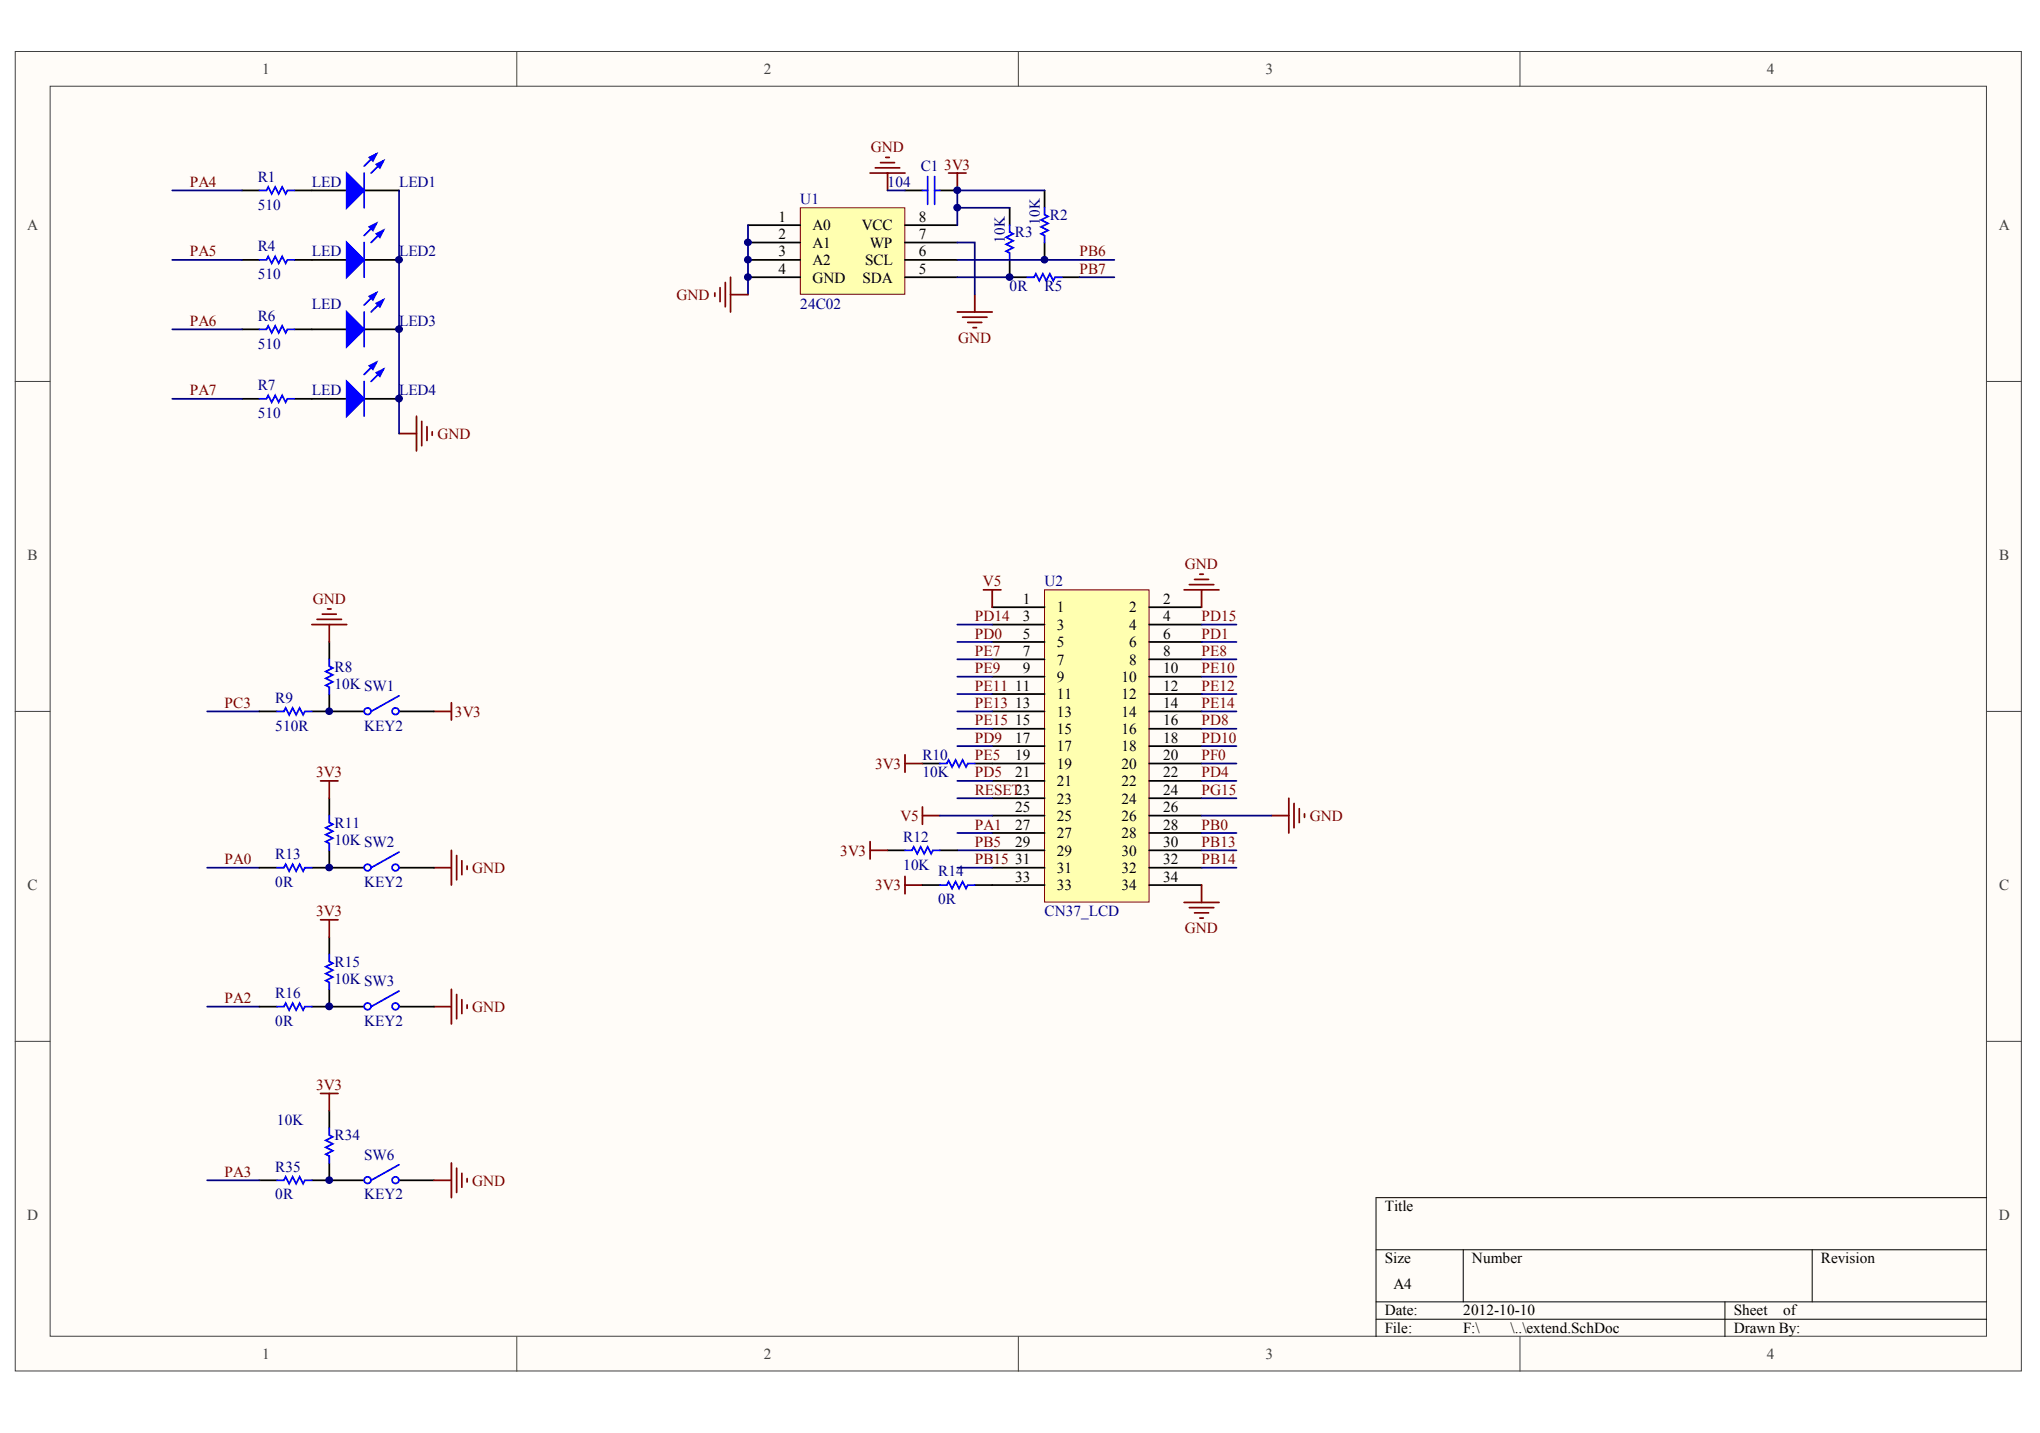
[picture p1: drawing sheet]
<svg xmlns="http://www.w3.org/2000/svg" width="288mm" height="202mm" viewBox="0 0 288 202" stroke-linecap="round" stroke-linejoin="round" font-family="sans-serif">
<defs><g id="words">
<g font-size="2.2" fill="#404040">
<text x="37" y="10.4">1</text>
<text x="107.8" y="10.4">2</text>
<text x="178.6" y="10.4">3</text>
<text x="249.3" y="10.4">4</text>
<text x="3.8" y="32.5">A</text>
<text x="282" y="32.5">A</text>
<text x="3.9" y="79">B</text>
<text x="282.1" y="79">B</text>
<text x="3.9" y="125.5">C</text>
<text x="282.1" y="125.5">C</text>
<text x="3.8" y="172.1">D</text>
<text x="282" y="172.1">D</text>
<text x="37" y="191.7">1</text>
<text x="107.8" y="191.7">2</text>
<text x="178.6" y="191.7">3</text>
<text x="249.3" y="191.7">4</text>
</g>
<g font-size="2.2" fill="#800000">
<text x="122.9" y="21.5">GND</text>
<text x="133.2" y="23.9">3V3</text>
<text x="26.8" y="26.4">PA4</text>
<text x="26.8" y="36.2">PA5</text>
<text x="152.3" y="36.2">PB6</text>
<text x="152.3" y="38.6">PB7</text>
<text x="26.8" y="46">PA6</text>
<text x="95.5" y="42.3">GND</text>
<text x="135.2" y="48.4">GND</text>
<text x="26.8" y="55.8">PA7</text>
<text x="61.7" y="61.9">GND</text>
<text x="138.7" y="82.7">V5</text>
<text x="167.2" y="80.3">GND</text>
<text x="44.1" y="85.2">GND</text>
<text x="137.6" y="87.6">PD14</text>
<text x="169.6" y="87.6">PD15</text>
<text x="137.6" y="90.1">PD0</text>
<text x="137.6" y="92.5">PE7</text>
<text x="137.6" y="95">PE9</text>
<text x="169.6" y="90.1">PD1</text>
<text x="169.6" y="92.5">PE8</text>
<text x="169.6" y="95">PE10</text>
<text x="31.7" y="99.9">PC3</text>
<text x="64.2" y="101.1">3V3</text>
<text x="137.6" y="97.4">PE11</text>
<text x="137.6" y="99.9">PE13</text>
<text x="169.6" y="97.4">PE12</text>
<text x="169.6" y="99.9">PE14</text>
<text x="137.6" y="102.3">PE15</text>
<text x="137.6" y="104.8">PD9</text>
<text x="137.6" y="107.2">PE5</text>
<text x="169.6" y="102.3">PD8</text>
<text x="169.6" y="104.8">PD10</text>
<text x="169.6" y="107.2">PF0</text>
<text x="44.6" y="109.7">3V3</text>
<text x="123.5" y="108.4">3V3</text>
<text x="137.6" y="109.7">PD5</text>
<text x="137.6" y="112.1">RESET23</text>
<text x="169.6" y="109.7">PD4</text>
<text x="169.6" y="112.1">PG15</text>
<text x="127.1" y="115.8">V5</text>
<text x="137.6" y="119.5">PB5</text>
<text x="137.6" y="117">PA1</text>
<text x="169.6" y="119.5">PB13</text>
<text x="169.6" y="117">PB0</text>
<text x="184.8" y="115.8">GND</text>
<text x="31.7" y="121.9">PA0</text>
<text x="66.7" y="123.1">GND</text>
<text x="118.6" y="120.7">3V3</text>
<text x="123.5" y="125.6">3V3</text>
<text x="137.6" y="121.9">PB15</text>
<text x="169.6" y="121.9">PB14</text>
<text x="44.6" y="129.3">3V3</text>
<text x="167.2" y="131.7">GND</text>
<text x="31.7" y="141.5">PA2</text>
<text x="66.7" y="142.7">GND</text>
<text x="44.6" y="153.8">3V3</text>
<text x="31.7" y="166">PA3</text>
<text x="66.7" y="167.2">GND</text>
</g>
<g font-size="2.2" fill="#000080">
<text x="36.4" y="25.6">R1</text>
<text x="36.4" y="29.6">510</text>
<text x="44" y="26.4">LED</text>
<text x="56.3" y="26.4">LED1</text>
<text x="112.9" y="28.8">U1</text>
<text x="125.2" y="26.4">104</text>
<text x="129.9" y="24.2">C1</text>
<text x="36.4" y="35.4">R4</text>
<text x="143.2" y="33.5">R3</text>
<text x="148.1" y="31">R2</text>
<text x="36.4" y="39.4">510</text>
<text x="44" y="36.2">LED</text>
<text x="56.3" y="36.2">LED2</text>
<text x="142.5" y="41.1">0R</text>
<text x="147.4" y="41.1">R5</text>
<text x="36.4" y="45.2">R6</text>
<text x="44" y="43.5">LED</text>
<text x="56.3" y="46">LED3</text>
<text x="112.9" y="43.5">24C02</text>
<text x="36.4" y="49.2">510</text>
<text x="36.4" y="55">R7</text>
<text x="36.4" y="59">510</text>
<text x="44" y="55.8">LED</text>
<text x="56.3" y="55.8">LED4</text>
<text x="147.4" y="82.7">U2</text>
<text x="47.2" y="94.7">R8</text>
<text x="38.8" y="99.1">R9</text>
<text x="47.2" y="97.2">10K SW1</text>
<text x="38.8" y="103.1">510R</text>
<text x="51.4" y="103.1">KEY2</text>
<text x="130.2" y="107.2">R10</text>
<text x="130.2" y="109.7">10K</text>
<text x="47.2" y="116.8">R11</text>
<text x="47.2" y="119.2">10K SW2</text>
<text x="127.5" y="118.7">R12</text>
<text x="38.8" y="121.2">R13</text>
<text x="38.8" y="125.1">0R</text>
<text x="51.4" y="125.1">KEY2</text>
<text x="127.5" y="122.7">10K</text>
<text x="132.4" y="123.6">R14</text>
<text x="132.4" y="127.6">0R</text>
<text x="147.4" y="129.3">CN37_LCD</text>
<text x="47.2" y="136.4">R15</text>
<text x="38.8" y="140.8">R16</text>
<text x="47.2" y="138.8">10K SW3</text>
<text x="38.8" y="144.7">0R</text>
<text x="51.4" y="144.7">KEY2</text>
<text x="39.1" y="158.7">10K</text>
<text x="47.2" y="160.9">R34</text>
<text x="38.8" y="165.3">R35</text>
<text x="51.4" y="163.6">SW6</text>
<text x="38.8" y="169.2">0R</text>
<text x="51.4" y="169.2">KEY2</text>
</g>
<g font-size="2.2">
<text x="109.9" y="31.3">1</text>
<text x="109.9" y="33.7">2</text>
<text x="114.7" y="32.5">A0</text>
<text x="114.7" y="35">A1</text>
<text x="121.6" y="32.5">VCC</text>
<text x="122.7" y="35">WP</text>
<text x="129.7" y="31.3">8</text>
<text x="129.7" y="33.7">7</text>
<text x="109.9" y="36.2">3</text>
<text x="109.9" y="38.6">4</text>
<text x="114.7" y="37.4">A2</text>
<text x="114.7" y="39.9">GND</text>
<text x="121.7" y="39.9">SDA</text>
<text x="122.1" y="37.4">SCL</text>
<text x="129.7" y="36.2">6</text>
<text x="129.7" y="38.6">5</text>
<text x="144.3" y="85.2">1</text>
<text x="144.3" y="87.6">3</text>
<text x="149.1" y="86.4">1</text>
<text x="149.1" y="88.8">3</text>
<text x="159.3" y="86.4">2</text>
<text x="159.3" y="88.8">4</text>
<text x="164.1" y="85.2">2</text>
<text x="164.1" y="87.6">4</text>
<text x="144.3" y="90.1">5</text>
<text x="144.3" y="92.5">7</text>
<text x="144.3" y="95">9</text>
<text x="149.1" y="91.3">5</text>
<text x="149.1" y="93.7">7</text>
<text x="159.3" y="91.3">6</text>
<text x="159.3" y="93.7">8</text>
<text x="164.1" y="90.1">6</text>
<text x="164.1" y="92.5">8</text>
<text x="164.1" y="95">10</text>
<text x="143.2" y="97.4">11</text>
<text x="143.2" y="99.9">13</text>
<text x="149.1" y="96.2">9</text>
<text x="149.1" y="98.6">11</text>
<text x="149.1" y="101.1">13</text>
<text x="158.3" y="96.2">10</text>
<text x="158.3" y="98.6">12</text>
<text x="158.3" y="101.1">14</text>
<text x="164.1" y="97.4">12</text>
<text x="164.1" y="99.9">14</text>
<text x="143.2" y="102.3">15</text>
<text x="143.2" y="104.8">17</text>
<text x="143.2" y="107.2">19</text>
<text x="149.1" y="103.5">15</text>
<text x="149.1" y="106">17</text>
<text x="158.3" y="103.5">16</text>
<text x="158.3" y="106">18</text>
<text x="164.1" y="102.3">16</text>
<text x="164.1" y="104.8">18</text>
<text x="164.1" y="107.2">20</text>
<text x="143.2" y="109.7">21</text>
<text x="149.1" y="108.4">19</text>
<text x="149.1" y="110.9">21</text>
<text x="149.1" y="113.3">23</text>
<text x="158.3" y="108.4">20</text>
<text x="158.3" y="110.9">22</text>
<text x="158.3" y="113.3">24</text>
<text x="164.1" y="109.7">22</text>
<text x="164.1" y="112.1">24</text>
<text x="143.2" y="114.6">25</text>
<text x="143.2" y="117">27</text>
<text x="143.2" y="119.5">29</text>
<text x="149.1" y="115.8">25</text>
<text x="149.1" y="118.2">27</text>
<text x="158.3" y="115.8">26</text>
<text x="158.3" y="118.2">28</text>
<text x="164.1" y="114.6">26</text>
<text x="164.1" y="117">28</text>
<text x="164.1" y="119.5">30</text>
<text x="143.2" y="121.9">31</text>
<text x="143.2" y="124.4">33</text>
<text x="149.1" y="120.7">29</text>
<text x="149.1" y="123.1">31</text>
<text x="149.1" y="125.6">33</text>
<text x="158.3" y="120.7">30</text>
<text x="158.3" y="123.1">32</text>
<text x="158.3" y="125.6">34</text>
<text x="164.1" y="121.9">32</text>
<text x="164.1" y="124.4">34</text>
<text x="195.4" y="170.9">Title</text>
<text x="195.4" y="178.2">Size</text>
<text x="207.7" y="178.2">Number</text>
<text x="256.9" y="178.2">Revision</text>
<text x="195.4" y="185.6">Date:</text>
<text x="196.6" y="181.9">A4</text>
<text x="206.5" y="185.6">2012-10-10</text>
<text x="244.6" y="185.6">Sheet</text>
<text x="251.6" y="185.6">of</text>
<text x="195.4" y="188">File:</text>
<text x="206.5" y="188">F:\</text>
<text x="213.1" y="188">\..\extend.SchDoc</text>
<text x="244.6" y="188">Drawn By:</text>
</g>
<g font-size="2.1" fill="#000080">
<text x="141.8" y="34.2" transform="rotate(-90 141.8 34.2)">10K</text>
<text x="146.7" y="31.8" transform="rotate(-90 146.7 31.8)">10K</text>
</g>
</g></defs>
<g fill="#fffcf8" stroke="#404040" stroke-width=".14">
<path d="M2.2 7.3h283v186.1h-283z"/>
<path d="M7.1 12.2h273.2v176.3h-273.2z"/>
</g>
<path d="M72.9 7.3v4.9M143.7 7.3v4.9M214.5 7.3v4.9M2.2 53.8h4.9M280.3 53.8h5M2.2 100.4h4.9M280.3 100.4h5M2.2 146.9h4.9M280.3 146.9h5M72.9 188.5v4.9M143.7 188.5v4.9M214.5 188.5v4.9" fill="none" stroke="#404040" stroke-width=".14"/>
<path d="M194.2 176.3h86.1M206.5 176.3v7.3M255.7 176.3v7.3M280.3 168.9h-86.1v19.6M194.2 183.6h86.1M194.2 186.1h86.1M243.4 183.6v4.9" fill="none" stroke="#000" stroke-width=".14"/>
<g fill="none" stroke="#000" stroke-width=".25">
<path d="M34.2 26.9h2.4M34.2 36.7h2.4M41.5 26.9h7.4M41.5 36.7h7.4M51.4 26.9h4.9M51.4 36.7h4.9M34.2 46.5h2.4M34.2 56.3h2.4M41.5 46.5h7.4M41.5 56.3h7.4M51.4 46.5h4.9M51.4 56.3h4.9"/>
<path d="M46.5 97.9v2.5h-2.5M46.5 90.6v2.4M36.6 100.4h2.5M46.5 112.6v2.5M46.5 120v2.4h-2.5M36.6 122.4h2.5M46.5 132.2v2.4M46.5 139.5v2.5h-2.5M36.6 142h2.5"/>
</g>
<g fill="#00f" stroke="#00f" stroke-width=".25">
<path d="M48.9 24.4l2.5 2.5-2.5 2.4z"/>
<path d="M53.1 23.2l1-.5-.5 1z"/>
<path d="M52.1 22.2l1-.5-.5 1z"/>
<path d="M48.9 34.2l2.5 2.5-2.5 2.4z"/>
<path d="M53.1 33l1-.5-.5 1z"/>
<path d="M52.1 32l1-.5-.5 1z"/>
<path d="M48.9 44l2.5 2.5-2.5 2.4z"/>
<path d="M53.1 42.8l1-.5-.5 1z"/>
<path d="M52.1 41.8l1-.5-.5 1z"/>
<path d="M48.9 53.8l2.5 2.5-2.5 2.4z"/>
<path d="M53.1 52.6l1-.5-.5 1z"/>
<path d="M52.1 51.6l1-.5-.5 1z"/>
</g>
<g fill="none" stroke="#00f" stroke-width=".25">
<path d="M36.6 26.9h1l.2-.5 .5 1 .5-1 .5 1 .5-1 .5 1 .3-.5h.9M36.6 36.7h1l.2-.5 .5 1 .5-1 .5 1 .5-1 .5 1 .3-.5h.9M51.4 24.4v4.9M51.4 34.2v4.9M53.1 21.7l-1.7 1.7M53.1 31.5l-1.7 1.7M54.1 22.7l-1.7 1.7M54.1 32.5l-1.7 1.7M36.6 46.5h1l.2-.5 .5 .9 .5-.9 .5 .9 .5-.9 .5 .9 .3-.4h.9M36.6 56.3h1l.2-.5 .5 .9 .5-.9 .5 .9 .5-.9 .5 .9 .3-.4h.9M51.4 44v4.9M51.4 53.8v4.9"/>
<path d="M53.1 41.3l-1.7 1.7M53.1 51.1l-1.7 1.7M54.1 42.3l-1.7 1.7M54.1 52.1l-1.7 1.7M46.5 93v1l.5 .2-1 .5 1 .5-1 .5 1 .5-1 .5 .5 .2v1M39.1 100.4h1l.2-.5 .5 .9 .5-.9 .5 .9 .5-.9 .5 .9 .2-.4h1M46.5 115.1v.9l.5 .3-1 .5 1 .5-1 .4 1 .5-1 .5 .5 .3v1M39.1 122.4h1l.2-.5 .5 1 .5-1 .5 1 .5-1 .5 1 .2-.5h1M46.5 134.6v1l.5 .3-1 .5 1 .5-1 .4 1 .5-1 .5 .5 .3v.9M39.1 142h1l.2-.5 .5 1 .5-1 .5 1 .5-1 .5 1 .2-.5h1"/>
</g>
<g fill="none" stroke="#800000" stroke-width=".25">
<path d="M58.8 58.7v4.9M59.5 59.4v3.5M56.3 61.2h2.5M60.3 60.2v1.9M61 60.9v.5M44 88.1h4.9M44.7 87.4h3.5M45.5 86.6h1.9M46.2 85.9h.5M46.5 88.1v2.5M63.7 99.1v2.5M45.2 110.2h2.5"/>
<path d="M46.5 110.2v2.4M61.2 100.4h2.5M63.7 120v4.9M45.2 129.7h2.5M46.5 129.7v2.5M61.2 122.4h2.5M63.7 139.5v4.9M64.4 120.7v3.4M65.2 121.4v2M65.9 122.2v.4M61.2 142h2.5M64.4 140.3v3.4"/>
<path d="M65.2 141v2M65.9 141.8v.4"/>
</g>
<path d="M24.3 26.9h9.9M24.3 36.7h9.9M56.3 26.9v34.3M24.3 46.5h9.9M24.3 56.3h9.9M29.2 100.4h7.4M29.2 122.4h7.4M29.2 142h7.4" fill="none" stroke="#000080" stroke-width=".25"/>
<path d="M112.9 29.3h14.8v12.2h-14.8z" fill="#ffffb0" stroke="#800000" stroke-width=".14"/>
<g fill="none" stroke="#000" stroke-width=".25">
<path d="M105.5 31.8h7.4M105.5 34.2h7.4M105.5 36.7h7.4M105.5 39.1h7.4M127.7 31.8h7.4M127.7 34.2h7.4M127.7 36.7h7.4M127.7 39.1h7.4M127.7 26.9h2.5M132.6 26.9h2.5M142.5 36.7v2.4h2.4M142.5 29.3v2.5"/>
<path d="M147.4 26.9v2.4M147.4 34.2v2.5M149.9 39.1h2.4"/>
</g>
<path d="M105.5 31.8v9.8M125.2 26.9h2.5M135.1 34.2h2.5v7.4M135.1 39.1h7.4M135.1 36.7h22.1M135.1 29.3h7.4M147.4 26.9h-12.3v4.9M152.3 39.1h4.9" fill="none" stroke="#000080" stroke-width=".25"/>
<g fill="none" stroke="#800000" stroke-width=".25">
<path d="M102.3 39.8v3.5M103.1 39.1v4.9M122.8 24.4h4.9M123.5 23.7h3.5M124.3 22.9h1.9M125 22.2h.5M125.2 24.4v2.5M133.9 24.4h2.4M135.1 24.4v2.5M100.9 41.3v.5M101.6 40.6v1.9M103.1 41.6h2.4"/>
<path d="M135.1 44h4.9M135.8 44.7h3.5M136.6 45.5h1.9M137.3 46.2h.5M137.6 41.6v2.4"/>
</g>
<path d="M130.2 26.9h.7M130.9 24.9v3.9M131.9 24.9v3.9M131.9 26.9h.7M142.5 31.8v.9l.5 .3-1 .5 1 .5-1 .5 1 .4-1 .5 .5 .3v1M144.9 39.1h1l.3-.5 .5 1 .5-1 .4 1 .5-1 .5 1 .3-.5h1M147.4 29.3v1l.5 .2-1 .5 1 .5-1 .5 1 .5-1 .5 .5 .2v1" fill="none" stroke="#00f" stroke-width=".25"/>
<path d="M147.4 83.2h14.7v44.1h-14.7z" fill="#ffffb0" stroke="#800000" stroke-width=".14"/>
<g fill="none" stroke="#000" stroke-width=".25">
<path d="M140 85.7h7.4M140 88.1h7.4M140 90.6h7.4M140 93h7.4M140 95.5h7.4M140 97.9h7.4M162.2 85.7h7.4M162.2 88.1h7.4M162.2 90.6h7.4M162.2 93h7.4M162.2 95.5h7.4M162.2 97.9h7.4"/>
<path d="M46.5 100.4h4.9M56.3 100.4h4.9M125.2 120h2.5M130.2 107.7h2.4M132.6 120h2.5M137.6 107.7h9.8M140 100.4h7.4M140 102.8h7.4M140 105.3h7.4M140 110.2h7.4M140 112.6h7.4M140 115.1h7.4"/>
<path d="M140 117.5h7.4M140 120h7.4M162.2 100.4h7.4M162.2 102.8h7.4M162.2 105.3h7.4M162.2 107.7h7.4M162.2 110.2h7.4M162.2 112.6h7.4M162.2 115.1h7.4M162.2 117.5h7.4M162.2 120h7.4M46.5 122.4h4.9"/>
<path d="M56.3 122.4h4.9M130.2 124.9h2.4M137.6 124.9h9.8M140 122.4h7.4M162.2 122.4h7.4M162.2 124.9h7.4M46.5 142h4.9M46.5 156.7v2.4M56.3 142h4.9M36.6 166.5h2.5M44 166.5h7.4M46.5 164v2.5"/>
<path d="M56.3 166.5h4.9"/>
</g>
<g fill="none" stroke="#800000" stroke-width=".25">
<path d="M138.8 83.2h2.4M140 83.2v2.5M167.1 83.2h4.9M167.8 82.5h3.5M168.6 81.7h1.9M169.3 81h.5M169.6 83.2v2.5M122.8 118.7v2.5M122.8 120h2.4M127.7 106.5v2.4M127.7 107.7h2.5M130.2 113.8v2.5"/>
<path d="M130.2 115.1h2.4M179.4 115.1h2.5M181.9 112.6v4.9M182.6 113.3v3.5M183.3 114.1v1.9M184.1 114.8v.5M127.7 123.6v2.5M127.7 124.9h2.5M167.1 127.3h4.9M167.8 128h3.5M168.6 128.8h1.9M169.3 129.5h.5"/>
<path d="M169.6 124.9v2.4M45.2 154.2h2.5M46.5 154.2v2.5M61.2 166.5h2.5M63.7 164v4.9M64.4 164.8v3.4M65.2 165.5v2M65.9 166.3v.4"/>
</g>
<g fill="none" stroke="#00f" stroke-width=".25">
<path d="M56.3 98.1l-3.9 2.3M127.7 120h1l.2-.5 .5 .9 .5-.9 .5 .9 .5-.9 .5 .9 .2-.4h1M132.6 107.7h1l.3-.5 .5 1 .4-1 .5 1 .5-1 .5 1 .3-.5h1M56.3 120.2l-3.9 2.2M56.3 139.8l-3.9 2.2M132.6 124.9h1l.3-.5 .5 .9 .4-.9 .5 .9 .5-.9 .5 .9 .3-.4h1M46.5 159.1v1l.5 .3-1 .5 1 .5-1 .4 1 .5-1 .5 .5 .3v.9M39.1 166.5h1l.2-.5 .5 1 .5-1 .5 1 .5-1 .5 1 .2-.5h1M56.3 164.3l-3.9 2.2"/>
<circle cx="51.9" cy="100.3" r=".47"/>
<circle cx="55.8" cy="100.3" r=".47"/>
<circle cx="51.9" cy="122.4" r=".47"/>
<circle cx="55.8" cy="122.4" r=".47"/>
<circle cx="51.9" cy="142" r=".48"/>
<circle cx="55.8" cy="142" r=".48"/>
<circle cx="51.9" cy="166.5" r=".47"/>
<circle cx="55.8" cy="166.5" r=".47"/>
</g>
<g fill="none" stroke="#000080" stroke-width=".25">
<path d="M135.1 88.1h4.9M135.1 90.6h4.9M135.1 93h4.9M135.1 95.5h4.9M135.1 97.9h4.9M169.6 88.1h4.9M169.6 90.6h4.9M169.6 93h4.9M169.6 95.5h4.9M169.6 97.9h4.9M132.6 115.1h7.4M135.1 100.4h4.9"/>
<path d="M135.1 102.8h4.9M135.1 105.3h4.9M135.1 110.2h4.9M135.1 112.6h4.9M135.1 117.5h4.9M135.1 120h4.9M169.6 100.4h4.9M169.6 102.8h4.9M169.6 105.3h4.9M169.6 110.2h4.9M169.6 112.6h4.9M169.6 117.5h4.9"/>
<path d="M169.6 115.1h9.8M169.6 120h4.9M169.6 107.7h4.9M135.1 122.4h4.9M169.6 122.4h4.9M29.2 166.5h7.4"/>
</g>
<g fill="#000080" stroke="#000080" stroke-width=".14">
<circle cx="46.5" cy="166.5" r=".47"/>
<circle cx="46.5" cy="142" r=".48"/>
<circle cx="46.5" cy="122.4" r=".47"/>
<circle cx="46.5" cy="100.3" r=".47"/>
<circle cx="56.3" cy="56.2" r=".48"/>
<circle cx="56.3" cy="46.4" r=".47"/>
<circle cx="56.3" cy="36.6" r=".47"/>
<circle cx="105.5" cy="39.1" r=".47"/>
<circle cx="105.5" cy="36.6" r=".47"/>
<circle cx="105.5" cy="34.2" r=".47"/>
<circle cx="135.1" cy="29.3" r=".47"/>
<circle cx="135.1" cy="26.8" r=".47"/>
<circle cx="142.5" cy="39.1" r=".47"/>
<circle cx="147.4" cy="36.6" r=".47"/>
</g>
<use href="#words"/>
</svg>
